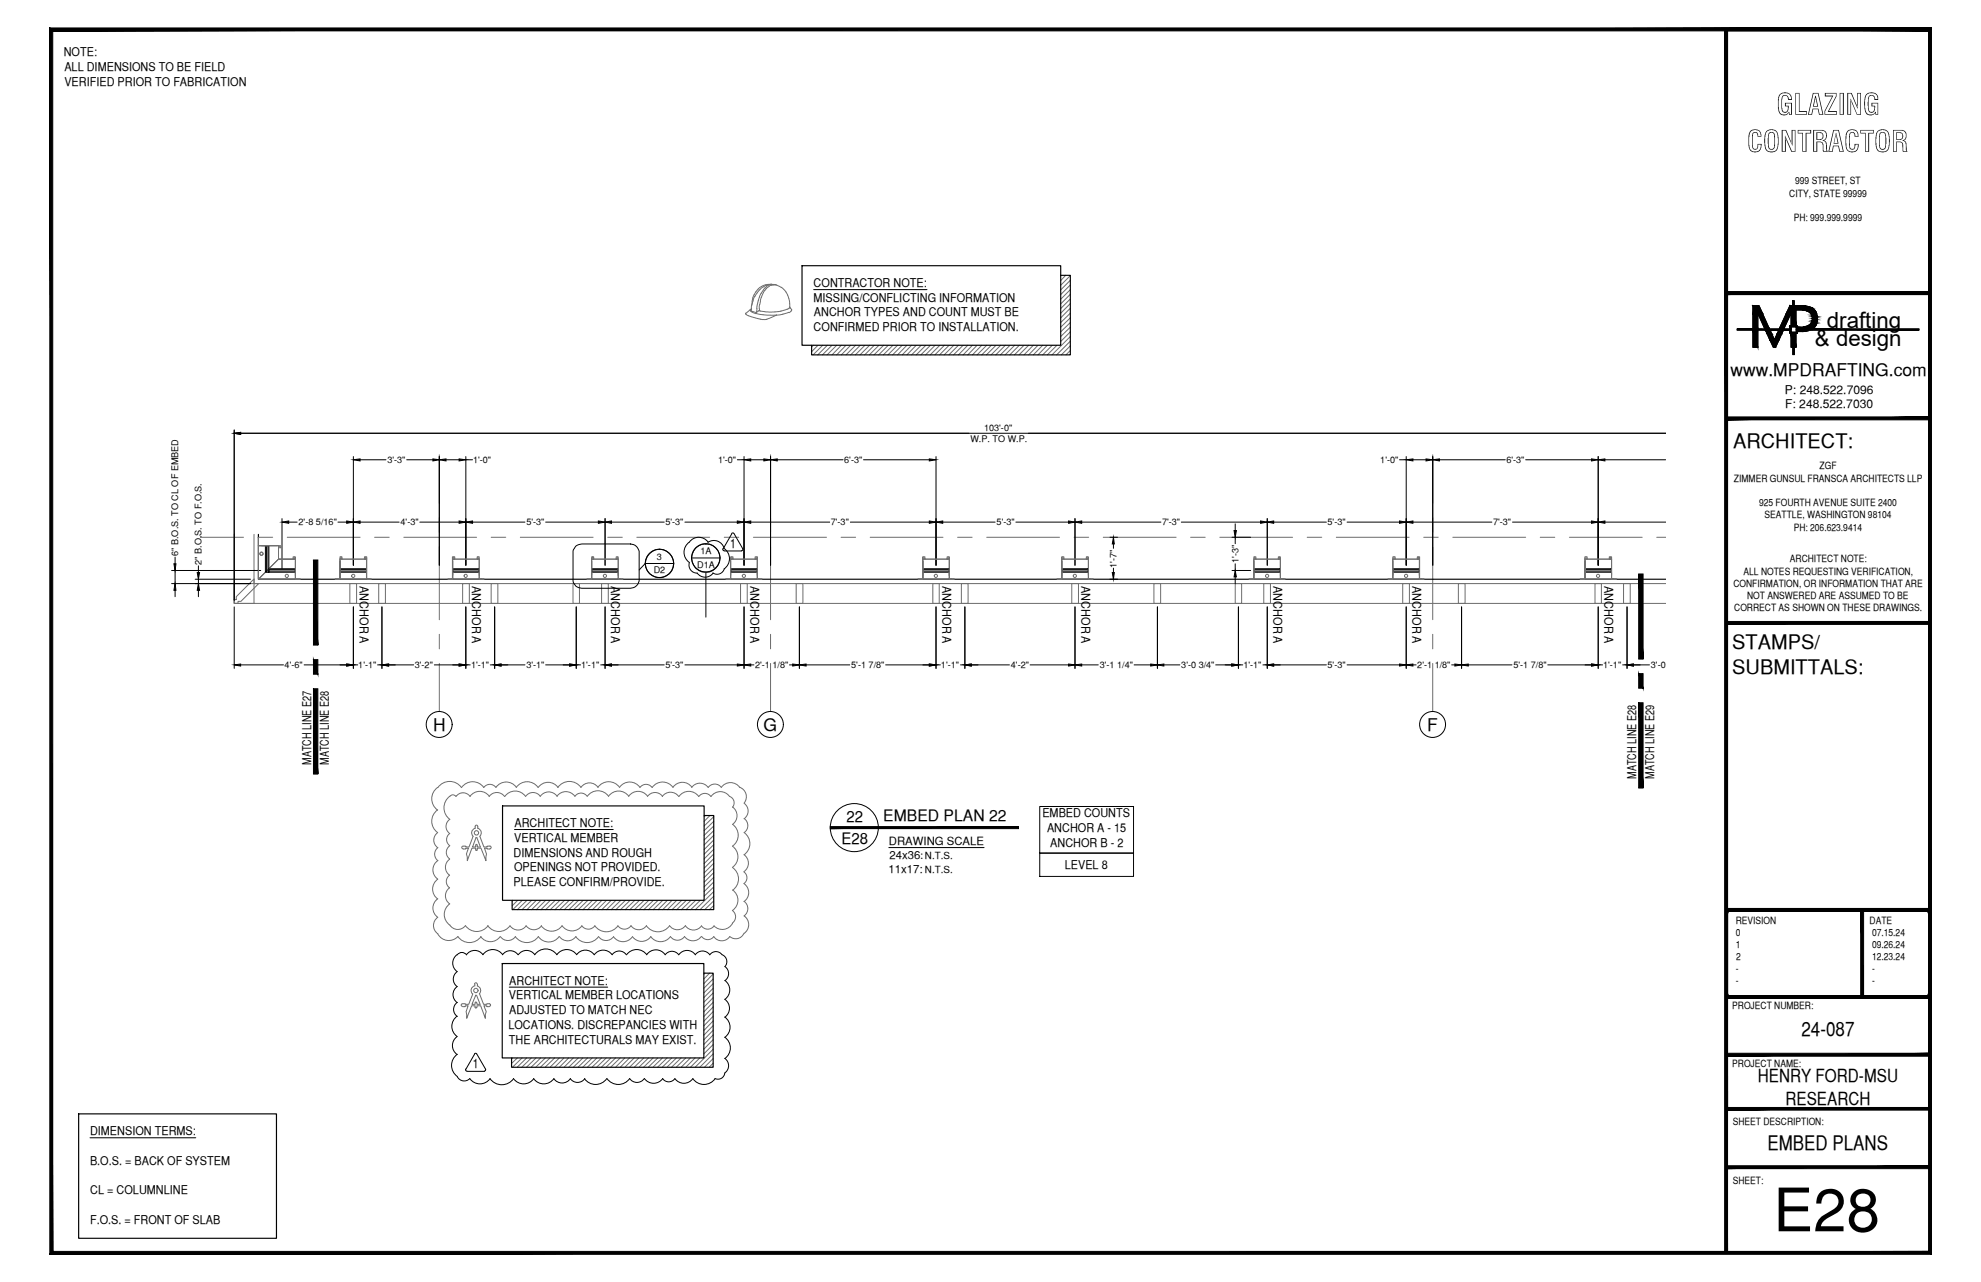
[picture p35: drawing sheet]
<svg xmlns="http://www.w3.org/2000/svg" width="432mm" height="279mm" viewBox="0 0 432 279" stroke-linecap="round" stroke-linejoin="round" font-family="sans-serif">
<defs><g id="words">
<text font-size="13.1" x="386.5" y="268.4">E28</text>
<g font-size="6.3">
<text x="387.2" y="25">GLAZING</text>
<text x="380.8" y="33.1">CONTRACTOR</text>
</g>
<g font-size="4.9">
<text x="398.2" y="71.5">drafting</text>
<text x="395.6" y="75.5">&amp; design</text>
</g>
<g font-size="4.4">
<text x="377.8" y="97.5">ARCHITECT:</text>
<text x="377.6" y="141.5">STAMPS/</text>
<text x="377.6" y="146.9">SUBMITTALS:</text>
<text x="392.7" y="225.8">24-087</text>
<text x="385.3" y="250.7">EMBED PLANS</text>
</g>
<g font-size="3.9">
<text x="383.2" y="235.9">HENRY FORD-MSU</text>
<text x="389.2" y="240.7">RESEARCH</text>
</g>
<g font-size="3.8">
<text x="377.2" y="82">www.MPDRAFTING.com</text>
<text x="94.4" y="159.3">H</text>
<text x="166.4" y="159.3">G</text>
<text x="311.1" y="159.3">F</text>
</g>
<g font-size="3.4">
<text x="184.5" y="179.1">22</text>
<text x="192.5" y="178.9">EMBED PLAN 22</text>
<text x="183.5" y="183.9">E28</text>
</g>
<g font-size="2.8">
<text x="159.1" y="119.4">1</text>
<text x="103.1" y="232.9">1</text>
</g>
<g font-size="2.6">
<text x="13.9" y="12.3">NOTE:</text>
<text x="14" y="15.5">ALL DIMENSIONS TO BE FIELD</text>
<text x="14" y="18.7">VERIFIED PRIOR TO FABRICATION</text>
<text x="177.3" y="65.7">MISSING/CONFLICTING INFORMATION</text>
<text x="177.4" y="62.5">CONTRACTOR NOTE:</text>
<text x="177.4" y="69">ANCHOR TYPES AND COUNT MUST BE</text>
<text x="177.4" y="72.2">CONFIRMED PRIOR TO INSTALLATION.</text>
<text x="389.1" y="85.8">P: 248.522.7096</text>
<text x="389.1" y="89">F: 248.522.7030</text>
<text x="78.4" y="127.8" transform="rotate(90 78.4 127.8)">ANCHOR A</text>
<text x="102.9" y="127.8" transform="rotate(90 102.9 127.8)">ANCHOR A</text>
<text x="133.2" y="127.8" transform="rotate(90 133.2 127.8)">ANCHOR A</text>
<text x="163.6" y="127.8" transform="rotate(90 163.6 127.8)">ANCHOR A</text>
<text x="205.4" y="127.8" transform="rotate(90 205.4 127.8)">ANCHOR A</text>
<text x="235.7" y="127.8" transform="rotate(90 235.7 127.8)">ANCHOR A</text>
<text x="277.6" y="127.8" transform="rotate(90 277.6 127.8)">ANCHOR A</text>
<text x="307.9" y="127.8" transform="rotate(90 307.9 127.8)">ANCHOR A</text>
<text x="349.8" y="127.8" transform="rotate(90 349.8 127.8)">ANCHOR A</text>
<text x="67.8" y="166.7" transform="rotate(-90 67.8 166.7)">MATCH LINE E27</text>
<text x="71.7" y="166.7" transform="rotate(-90 71.7 166.7)">MATCH LINE E28</text>
<text x="356.6" y="169.7" transform="rotate(-90 356.6 169.7)">MATCH LINE E28</text>
<text x="360.6" y="169.7" transform="rotate(-90 360.6 169.7)">MATCH LINE E29</text>
<text x="227.2" y="178.1">EMBED COUNTS</text>
<text x="112.1" y="183.5">VERTICAL MEMBER</text>
<text x="112.1" y="180.2">ARCHITECT NOTE:</text>
<text x="228.2" y="181.4">ANCHOR A - 15</text>
<text x="228.9" y="184.6">ANCHOR B - 2</text>
<text x="112" y="186.7">DIMENSIONS AND ROUGH</text>
<text x="112.1" y="189.9">OPENINGS NOT PROVIDED.</text>
<text x="232.1" y="189.4">LEVEL 8</text>
<text x="112" y="193.2">PLEASE CONFIRM/PROVIDE.</text>
<text x="111" y="214.6">ARCHITECT NOTE:</text>
<text x="110.9" y="217.8">VERTICAL MEMBER LOCATIONS</text>
<text x="111" y="221">ADJUSTED TO MATCH NEC</text>
<text x="110.8" y="224.3">LOCATIONS. DISCREPANCIES WITH</text>
<text x="110.9" y="227.5">THE ARCHITECTURALS MAY EXIST.</text>
<text x="19.6" y="247.3">DIMENSION TERMS:</text>
<text x="19.6" y="253.8">B.O.S. = BACK OF SYSTEM</text>
<text x="19.7" y="260.2">CL = COLUMNLINE</text>
<text x="19.6" y="266.7">F.O.S. = FRONT OF SLAB</text>
</g>
<g font-size="2.5">
<text x="193.7" y="184.1">DRAWING SCALE</text>
<text x="193.7" y="190.2">11x17:</text>
<text x="193.9" y="187.1">24x36:</text>
</g>
<g font-size="2.2">
<text x="391.3" y="40.2">999 STREET, ST</text>
<text x="390" y="42.9">CITY, STATE 99999</text>
<text x="391" y="48.2">PH: 999.999.9999</text>
<text x="378" y="105">ZIMMER GUNSUL FRANSCA ARCHITECTS LLP</text>
<text x="396.6" y="102.3">ZGF</text>
<text x="383.4" y="110.3">925 FOURTH AVENUE SUITE 2400</text>
<text x="384.6" y="113">SEATTLE, WASHINGTON 98104</text>
<text x="391" y="115.6">PH: 206.623.9414</text>
<text x="380" y="125.2">ALL NOTES REQUESTING VERIFICATION,</text>
<text x="390.1" y="122.6">ARCHITECT NOTE:</text>
<text x="377.8" y="127.9">CONFIRMATION, OR INFORMATION THAT ARE</text>
<text x="380.8" y="130.6">NOT ANSWERED ARE ASSUMED TO BE</text>
<text x="378" y="133.2">CORRECT AS SHOWN ON THESE DRAWINGS.</text>
<text x="378.3" y="201.3">REVISION</text>
<text x="378.4" y="204">0</text>
<text x="407.5" y="201.3">DATE</text>
<text x="408" y="204">07.15.24</text>
<text x="378.3" y="206.6">1</text>
<text x="378.5" y="209.2">2</text>
<text x="408" y="206.6">09.26.24</text>
<text x="408" y="209.2">12.23.24</text>
<text x="378.4" y="211.9">-</text>
<text x="378.4" y="214.5">-</text>
<text x="408" y="211.9">-</text>
<text x="408" y="214.5">-</text>
<text x="377.6" y="219.9">PROJECT NUMBER:</text>
<text x="377.6" y="232.5">PROJECT NAME:</text>
<text x="377.7" y="245.2">SHEET DESCRIPTION:</text>
<text x="377.7" y="257.9">SHEET:</text>
</g>
<g font-size="2.1">
<text x="201.6" y="187.3">N.T.S.</text>
<text x="201.6" y="190.2">N.T.S.</text>
</g>
<g font-size="2">
<text x="214.5" y="93.9">103'-0&quot;</text>
<text x="84.5" y="100.9">3'-3&quot;</text>
<text x="103.1" y="100.9">1'-0&quot;</text>
<text x="156.5" y="100.9">1'-0&quot;</text>
<text x="184" y="100.9">6'-3&quot;</text>
<text x="211.5" y="96.3">W.P. TO W.P.</text>
<text x="300.9" y="100.9">1'-0&quot;</text>
<text x="328.4" y="100.9">6'-3&quot;</text>
<text x="65.1" y="114.5">2'-8 5/16&quot;</text>
<text x="87.3" y="114.5">4'-3&quot;</text>
<text x="114.7" y="114.5">5'-3&quot;</text>
<text x="145" y="114.5">5'-3&quot;</text>
<text x="181.1" y="114.5">7'-3&quot;</text>
<text x="217.2" y="114.5">5'-3&quot;</text>
<text x="253.3" y="114.5">7'-3&quot;</text>
<text x="289.4" y="114.5">5'-3&quot;</text>
<text x="325.4" y="114.5">7'-3&quot;</text>
<text x="38.9" y="121.2" transform="rotate(-90 38.9 121.2)">6&quot; B.O.S. TO CL OF EMBED</text>
<text x="43.9" y="123.1" transform="rotate(-90 43.9 123.1)">2&quot; B.O.S. TO F.O.S.</text>
<text x="142.5" y="125">D2</text>
<text x="143.2" y="122">3</text>
<text x="152" y="123.8">D1A</text>
<text x="152.7" y="120.8">1A</text>
<text x="243.4" y="123.7" transform="rotate(-90 243.4 123.7)">1'-7&quot;</text>
<text x="269.9" y="122.7" transform="rotate(-90 269.9 122.7)">1'-3&quot;</text>
<text x="62" y="145.6">4'-6&quot;</text>
<text x="78.1" y="145.7">1'-1&quot;</text>
<text x="90.4" y="145.6">3'-2&quot;</text>
<text x="102.7" y="145.7">1'-1&quot;</text>
<text x="114.7" y="145.6">3'-1&quot;</text>
<text x="126.7" y="145.7">1'-1&quot;</text>
<text x="145" y="145.6">5'-3&quot;</text>
<text x="164.6" y="145.6">2'-1 1/8&quot;</text>
<text x="185.5" y="145.6">5'-1 7/8&quot;</text>
<text x="205.1" y="145.7">1'-1&quot;</text>
<text x="220.3" y="145.7">4'-2&quot;</text>
<text x="239.7" y="145.6">3'-1 1/4&quot;</text>
<text x="257.5" y="145.6">3'-0 3/4&quot;</text>
<text x="271" y="145.7">1'-1&quot;</text>
<text x="289.4" y="145.6">5'-3&quot;</text>
<text x="308.9" y="145.6">2'-1 1/8&quot;</text>
<text x="329.9" y="145.6">5'-1 7/8&quot;</text>
<text x="349.4" y="145.7">1'-1&quot;</text>
<text x="359.9" y="145.6">3'-0 3/4&quot;</text>
</g>
</g></defs>
<!-- layer: GRID LINES -->
<g fill="none" stroke="#6c6c6c" stroke-width=".22">
<path d="M95.8 99.1v10.6M168 99.1v10.6M312.3 99.1v10.6M43.7 117.1h9.4M56.3 117.1h3.1M62.6 117.1h15.9M81.7 117.1h3.1M88 117.1h15.9M95.8 112.8v3.2M95.8 119.2v15.9M107.1 117.1h3.1M113.4 117.1h15.9"/>
<path d="M132.5 117.1h3.1M138.8 117.1h15.9M157.9 117.1h3.1M164.2 117.1h15.9M168 112.8v3.2M168 119.2v15.9M183.3 117.1h3.2M189.7 117.1h15.8M208.7 117.1h3.2M215.1 117.1h15.8M234.1 117.1h3.2M240.5 117.1h15.8"/>
<path d="M259.5 117.1h3.2M265.9 117.1h15.8M284.9 117.1h3.2M291.3 117.1h15.8M310.3 117.1h3.2M312.3 112.8v3.2M312.3 119.2v15.9M316.7 117.1h15.8M335.7 117.1h3.2M342.1 117.1h15.8M361.1 117.1h2M95.8 138.2v3.2"/>
<path d="M168 138.2v3.2M312.3 138.2v3.2M95.8 144.6v10.5M168 144.6v10.5M312.3 144.6v10.5"/>
</g>
<!-- layer: HEAVY_2 -->
<path d="M174.8 57.9h56.4v17.3h-56.4zM231.2 60h2.1v17.3h-56.4v-2.1M56.3 116.5v9.7h306.8M109.5 175.6h44v20.6h-44zM153.5 177.7h2.1v20.5h-44v-2M109.5 210h43.9v20.6h-43.9zM153.4 212.1h2v20.5h-43.9v-2M17.1 242.8h43.2v27.1h-43.2z" fill="none" stroke="#000" stroke-width=".25"/>
<!-- layer: SURROUNDING CONDITIONS -->
<g fill="none" stroke="#6c6c6c" stroke-width=".22">
<path d="M51.1 116.5v15h4.3v-15M56.3 118.9h4.4v3v-3M57.1 118.9h.7M60.3 118.9h-4v7.3h8.1v-4M60.7 119.4h.5v-.5h-4.9v-1.8v9.1M60.8 118.9v.5M61 119.2h.1M51.5 130l3.9-3.8v1h1l-3.9 3.9h-.6v.4h-.8v-.8h.4zM60.7 121.9l-4.4 4.3M63.9 121.9v-.6h.5v4.9h1.1h-9.2M63.9 121.8h.5M64.1 121.6h.1"/>
<path d="M64.4 121.9h-3.7h3.7v4.3M64.4 124.8v.6M74.1 122.2v4h5.8v-4.3h-5.8v4.3M74.1 121.8h.4M74.1 124.8v.6M74.4 121.6h.1M74.5 121.9v-.6h-.4v4.9h-1.1h8h-1.1M76.3 127.2h1.4v4.3h-1.4zM79.4 121.9v-.6h.5v4.9h.5M79.4 121.8l.5 .1h-5.8M79.7 121.6h.1M79.9 124.8v.6"/>
<path d="M82.5 127.2h1.5v4.3h-1.5zM98.6 121.8h.5M98.7 122.2v4h5.8v-4.3h-5.8v4.3M98.7 124.8v.6M98.9 121.6h.1M99.1 121.9v-.6h-.5v4.9h-1h7.9h-1M100.8 127.2h1.5v4.3h-1.5zM104 121.9v-.6h.5v4.9h.4M104 121.8l.5 .1h-5.9M104.2 121.6h.1M104.5 124.8v.6M107.1 127.2h1.4v4.3h-1.4z"/>
<path d="M124.9 127.2h1.4v4.3h-1.4zM129 122.2v4h5.7v-4.3h-5.7v4.3M129 121.8h.4M129 124.8v.6M129.2 121.6h.1M129.4 121.9v-.6h-.4v4.9h-1.1h7.9h-1.1M131.1 127.2h1.5v4.3h-1.5zM134.3 121.9v-.6h.4v4.9h.6M134.3 121.8l.4 .1h-5.7M134.6 121.6h.1M134.7 124.8v.6M159.3 122.2v4h5.7v-4.3h-5.7v4.3"/>
<path d="M159.3 121.8h.5M159.3 124.8v.6M159.5 121.6h.1M159.8 121.9v-.6h-.5v4.9h-1.1h7.9h-1M161.4 127.2h1.5v4.3h-1.5zM164.6 121.9v-.6h.5v4.9h.4M164.6 121.8l.5 .1h-5.8M164.8 121.6h.1M165 124.8v.6M173.5 127.2h1.5v4.3h-1.5zM201.1 121.8h.5M201.2 122.2v4h5.7v-4.3h-5.7v4.3"/>
<path d="M201.2 124.8v.6M201.4 121.6h.1M201.6 121.9v-.6h-.5v4.9h-1h7.9h-1.1M203.3 127.2h1.4v4.3h-1.4zM206.4 121.9v-.6h.5v4.9h.5M206.4 121.8l.5 .1h-5.8M206.7 121.6h.1M206.9 124.8v.6M209.5 127.2h1.5v4.3h-1.5zM231.4 121.8h.5M231.5 122.2v4h5.7v-4.3h-5.7v4.3M231.5 124.8v.6"/>
<path d="M231.6 121.6h.1M231.9 121.9v-.6h-.5v4.9h-1h7.9h-1.1M233.6 127.2h1.5v4.3h-1.5zM236.8 121.9v-.6h.4v4.9h.5M236.8 121.8l.4 .1h-5.8M237 121.6h.1M237.2 124.8v.6M251.5 127.2h1.5v4.3h-1.5zM269.2 127.2h1.4v4.3h-1.4zM273.3 122.2v4h5.8v-4.3h-5.8v4.3M273.3 121.8h.4M273.3 124.8v.6"/>
<path d="M273.5 121.6h.1M273.7 121.9v-.6h-.4v4.9h-1.1h8h-1.1M275.5 127.2h1.4v4.3h-1.4zM278.6 121.9v-.6h.5v4.9h.5M278.6 121.8l.5 .1h-5.8M278.9 121.6h.1M279.1 124.8v.6M303.6 122.2v4h5.8v-4.3h-5.8v4.3M303.6 121.8h.5M303.6 124.8v.6M303.8 121.6h.1M304.1 121.9v-.6h-.5v4.9h-1.1h8h-1.1"/>
<path d="M305.8 127.2h1.4v4.3h-1.4zM308.9 121.9v-.6h.5v4.9h.5M308.9 121.8l.5 .1h-5.8M309.2 121.6h.1M309.4 124.8v.6M317.9 127.2h1.4v4.3h-1.4zM345.4 121.8h.5M345.5 122.2v4h5.8v-4.3h-5.8v4.3M345.5 124.8v.6M345.7 121.6h.1M345.9 121.9v-.6h-.5v4.9h-1h8h-1.1M347.7 127.2h1.4v4.3h-1.4z"/>
<path d="M350.8 121.9v-.6h.5v4.9h.4M350.8 121.8l.5 .1h-5.9M351 121.6h.1M351.3 124.8v.6M353.9 127.2h1.4v4.3h-1.4zM363.1 127.2h-312v4.3h312M95.4 176.5a3 3 0 0 0 0 4.9 2.03 2.03 0 0 0 0 3.3M95.4 171.6a3 3 0 0 0 0 5M98 178.6a1.87 1.87 0 0 0 0 3.1M98.1 173.5a3.1 3.1 0 0 0 0 5.1M98.1 173.6l.6-.4 .7 .4M106.6 173.6a2.06 2.06 0 0 1 3.4 0"/>
<path d="M106.7 173.6a2.57 2.57 0 0 0-4.3 0 1.87 1.87 0 0 0-3 0M108.1 171.6a1.62 1.62 0 0 0-2.7 0 2.95 2.95 0 0 0-4.8 0 3.2 3.2 0 0 0-5.2 0M108.1 171.6a2.68 2.68 0 0 1 4.4 0 2.89 2.89 0 0 1 4.8 0M110 173.6a2.76 2.76 0 0 1 4.6 0M114.6 173.5a1.93 1.93 0 0 1 3.2 .1 2.25 2.25 0 0 1 3.6 0M117.3 171.6a2.64 2.64 0 0 1 4.3 0M121.4 173.5a2.38 2.38 0 0 1 3.9 0M125.3 173.5a1.66 1.66 0 0 1 2.7 0 2.8 2.8 0 0 1 4.6 .1 2.7 2.7 0 0 1 4.4-.1 2.47 2.47 0 0 1 4.1 .1 2 2 0 0 1 3.3 0M130.3 171.6a2.25 2.25 0 0 0-3.7 0 3.1 3.1 0 0 0-5 0M139.5 171.6a2.7 2.7 0 0 0-4.5 0 2.9 2.9 0 0 0-4.7 0M139.5 171.6a1.62 1.62 0 0 1 2.6 0M142.2 171.6a2.76 2.76 0 0 1 4.5 0"/>
<path d="M144.4 173.6a2.19 2.19 0 0 1 3.5 0M146.7 171.6a2.51 2.51 0 0 1 4.1 0M148 173.6a2.63 2.63 0 0 1 4.3 0 1.62 1.62 0 0 1 2.7 0M155 173.6a2.46 2.46 0 0 1 4 0 1.49 1.49 0 0 1 .7 2.3M159.7 175.9a2.31 2.31 0 0 1 0 3.8 2.88 2.88 0 0 1-.1 4.7 2.83 2.83 0 0 1 0 4.6M161.2 171.6a2.19 2.19 0 0 1 1 3.4M161.2 171.6a2.44 2.44 0 0 0-4 0 1.76 1.76 0 0 0-2.8 0 2.2 2.2 0 0 0-3.6 0M162.2 175.1a2.06 2.06 0 0 1 0 3.3M162.2 178.4a1.87 1.87 0 0 1 0 3.1M95.4 187.6a2.44 2.44 0 0 0 0 4 2.68 2.68 0 0 0 0 4.3M95.4 195.9a2.44 2.44 0 0 0 0 4M95.4 199.9a2.19 2.19 0 0 0 0 3.6"/>
<path d="M95.5 184.7a1.78 1.78 0 0 0 0 2.9M98 187.3a2.13 2.13 0 0 0 0 3.5 1.67 1.67 0 0 0 0 2.7 2.12 2.12 0 0 0 0 3.5M98 184.3a1.75 1.75 0 0 0 0 2.9M98 181.6a1.62 1.62 0 0 0 0 2.7M98 197a2.83 2.83 0 0 0 0 4.6 2.07 2.07 0 0 0 3.4 .2M159.6 198.4a1.68 1.68 0 0 1 0 2.8M159.7 189.1a3 3 0 0 1 0 4.9M159.7 194a2.7 2.7 0 0 1 0 4.4M162.2 190a1.59 1.59 0 0 1 0 2.6 2.38 2.38 0 0 1 0 3.9M162.2 196.4a1.94 1.94 0 0 1 0 3.2M162.2 181.4a2.93 2.93 0 0 1 0 4.9 2.25 2.25 0 0 1 0 3.7M162.2 199.6a2.32 2.32 0 0 1 0 3.8"/>
<path d="M95.4 203.5a2.7 2.7 0 0 0 4.4 .6 3.1 3.1 0 0 0 5.1 0M101.4 201.7a3 3 0 0 0 5 0M104.8 204.1a2.57 2.57 0 0 0 4.2 0M106.3 201.8a2.95 2.95 0 0 0 4.9 0M109.1 204.1a2 2 0 0 0 3.3 0M111.2 201.8a2.13 2.13 0 0 0 3.5 0M112.3 204.1a3.1 3.1 0 0 0 5.1 0M114.7 201.7a2.06 2.06 0 0 0 3.4 0M117.3 204.1a2.76 2.76 0 0 0 4.6 0M118 201.8a2.76 2.76 0 0 0 4.5 0M121.9 204.1a2.19 2.19 0 0 0 3.6 0M122.5 201.8a2.64 2.64 0 0 0 4.3 0"/>
<path d="M126.8 201.8a1.75 1.75 0 0 0 2.9 0M129.7 201.8a3.1 3.1 0 0 0 5 0M133.7 204.2a2.51 2.51 0 0 0 4.1 0M133.8 204.1a2.03 2.03 0 0 1-3.3 0 3 3 0 0 1-5 0M140.9 201.8a3.1 3.1 0 0 0 5 0M140.9 201.7a2.06 2.06 0 0 1-3.4 .1 1.75 1.75 0 0 1-2.8 0M145.9 201.7a2.13 2.13 0 0 0 3.5 0M149.2 204.1a2.25 2.25 0 0 0 3.7 0M149.2 204.1a1.86 1.86 0 0 1-3.1 0 2.61 2.61 0 0 1-4.2 0 2.44 2.44 0 0 1-4 0M152.9 204.1a1.62 1.62 0 0 0 2.7 0M155.6 204.1a2.13 2.13 0 0 0 3.5 0M159.7 201.2a2.49 2.49 0 0 1-4 .6 1.67 1.67 0 0 1-2.8 0 2.13 2.13 0 0 1-3.5 0"/>
<path d="M162.2 203.4a1.94 1.94 0 0 1-3.1 .7"/>
<circle cx="57" cy="120.7" r=".35"/>
<circle cx="62.5" cy="125.5" r=".35"/>
<circle cx="77" cy="125.5" r=".35"/>
<circle cx="101.5" cy="125.5" r=".35"/>
<circle cx="131.9" cy="125.5" r=".35"/>
<circle cx="162.1" cy="125.5" r=".35"/>
<circle cx="204" cy="125.5" r=".35"/>
<circle cx="234.3" cy="125.5" r=".35"/>
<circle cx="276.2" cy="125.5" r=".35"/>
<circle cx="306.5" cy="125.5" r=".35"/>
<circle cx="348.3" cy="125.5" r=".35"/>
</g>
<!-- layer: DIM -->
<g fill="none" stroke="#000" stroke-width=".22">
<path d="M51.1 93.7v37.1M52.5 94.4h310.6M77 99.5v23.7M95.8 99.5v23.7M101.5 99.5v23.7M162.2 99.5v23.7M168 99.5v23.7M204 99.5v23.7M306.5 99.5v23.7M312.3 99.5v23.7M348.4 99.5v23.7M61.5 113v11"/>
<path d="M62.9 113.8h1.9M73.7 113.8h1.9M78.5 100.2h5.6M78.5 113.8h8.5M88.6 100.2h5.8M91.5 113.8h8.6M97.2 100.2h2.9M101.5 100.2h1.5M103 113.8h11.4M118.9 113.8h11.5M131.9 113v10.2M133.3 113.8h11.5"/>
<path d="M149.3 113.8h11.4M160.7 100.2h1.5M163.6 100.2h2.9M163.6 113.8h17.2M169.4 100.2h14.4M185.4 113.8h17.2M188.2 100.2h14.4M205.5 113.8h11.4M221.4 113.8h11.5M234.3 113v10.2M235.8 113.8h17.2M241.9 117.1h1.7"/>
<path d="M242.7 118.6v.9M257.5 113.8h17.3M268.5 117.1h4.1M269.2 114.2v1.4M269.2 117.1v1.4M276.2 113v10.2M277.6 113.8h11.5M293.6 113.8h11.5M305.1 100.2h1.4M308 100.2h2.8M308 113.8h17.2M313.8 100.2h14.3"/>
<path d="M329.7 113.8h17.2M332.5 100.2h14.4M349.8 100.2h13.3M349.8 113.8h13.3M37.4 127.2h17.2M37.4 124.3h19.4M38.2 121.4v1.5M38.2 124.3v2.9M38.2 128.7v1.3M42.5 126.2h12.1M43.2 123.3v1.5M43.2 126.2v1"/>
<path d="M43.2 128.7v1.3M51.1 132.3v13.4M77 132.3v13.4M83.2 132.3v13.4M101.5 132.3v13.4M107.8 132.3v13.4M125.6 132.3v13.4M131.9 132.3v13.4M162.2 132.3v13.4M174.2 132.3v13.4M204 132.3v13.4M210.3 132.3v13.4"/>
<path d="M234.3 132.3v13.4M241.9 126.2h1.7M242.7 123.8v1M252.3 132.3v13.4M268.5 124.3h4.1M269.2 122.9v1.4M269.2 125.7v1.5M269.9 132.3v13.4M276.2 132.3v13.4M306.5 132.3v13.4M318.6 132.3v13.4M348.4 132.3v13.4"/>
<path d="M354.6 132.3v13.4M52.5 144.9h9.3M66.3 144.9h9.3M77 144.9h1M82.3 144.9h.9M84.7 144.9h5.5M94.7 144.9h5.4M101.5 144.9h1M106.9 144.9h.9M109.2 144.9h5.2M118.9 144.9h5.2M125.6 144.9h1"/>
<path d="M130.9 144.9h1M133.3 144.9h11.5M149.3 144.9h11.4M163.6 144.9h.7M172.1 144.9h.7M175.7 144.9h9.5M193 144.9h9.6M204 144.9h1M209.4 144.9h.9M211.7 144.9h8.3M224.5 144.9h8.4M235.8 144.9h3.6"/>
<path d="M247.2 144.9h3.6M253.7 144.9h3.5M265 144.9h3.5M269.9 144.9h1M275.3 144.9h.9M277.6 144.9h11.5M293.6 144.9h11.5M308 144.9h.7M316.4 144.9h.7M320 144.9h9.6M337.4 144.9h9.5M348.4 144.9h.9"/>
<path d="M353.7 144.9h.9M356 144.9h3.5"/>
</g>
<g fill="#000" stroke="#000" stroke-width=".22">
<path d="M51.1 94.4l1.4-.2v.5zM61.5 113.8l1.4-.3v.5zM75.6 113.5l1.4 .3-1.4 .2zM77 100.2l1.5-.2v.5zM77 113.8l1.5-.3v.5zM94.4 100l1.4 .2-1.4 .3zM95.8 100.2l1.4-.2v.5zM100.1 100l1.4 .2-1.4 .3zM100.1 113.5l1.4 .3-1.4 .2zM101.5 113.8l1.5-.3v.5zM130.4 113.5l1.5 .3-1.5 .2zM131.9 113.8l1.4-.3v.5z"/>
<path d="M160.7 113.5l1.5 .3-1.5 .2zM162.2 100.2l1.4-.2v.5zM162.2 113.8l1.4-.3v.5zM166.5 100l1.5 .2-1.5 .3zM168 100.2l1.4-.2v.5zM202.6 100l1.4 .2-1.4 .3zM202.6 113.5l1.4 .3-1.4 .2zM204 113.8l1.5-.3v.5zM232.9 113.5l1.4 .3-1.4 .2zM234.3 113.8l1.5-.3v.5zM242.7 117.1l.2 1.5h-.5zM269 115.6h.5l-.3 1.5z"/>
<path d="M274.8 113.5l1.4 .3-1.4 .2zM276.2 113.8l1.4-.3v.5zM305.1 113.5l1.4 .3-1.4 .2zM306.5 100.2l1.5-.2v.5zM306.5 113.8l1.5-.3v.5zM310.8 100l1.5 .2-1.5 .3zM312.3 100.2l1.5-.2v.5zM346.9 100l1.5 .2-1.5 .3zM346.9 113.5l1.5 .3-1.5 .2zM348.4 100.2l1.4-.2v.5zM348.4 113.8l1.4-.3v.5zM38.2 127.2l.2 1.5h-.5z"/>
<path d="M37.9 122.9h.5l-.2 1.4zM43.2 127.2l.3 1.5h-.5zM43 124.8h.5l-.3 1.4zM242.4 124.8h.5l-.2 1.4zM269.2 124.3l.3 1.4h-.5zM51.1 144.9l1.4-.2v.5zM75.6 144.7l1.4 .2-1.4 .3zM83.2 144.9l1.5-.2v.5zM100.1 144.7l1.4 .2-1.4 .3zM107.8 144.9l1.4-.2v.5zM124.1 144.7l1.5 .2-1.5 .3zM131.9 144.9l1.4-.2v.5z"/>
<path d="M160.7 144.7l1.5 .2-1.5 .3zM162.2 144.9l1.4-.2v.5zM172.8 144.7l1.4 .2-1.4 .3zM174.2 144.9l1.5-.2v.5zM202.6 144.7l1.4 .2-1.4 .3zM210.3 144.9l1.4-.2v.5zM232.9 144.7l1.4 .2-1.4 .3zM234.3 144.9l1.5-.2v.5zM250.8 144.7l1.5 .2-1.5 .3zM252.3 144.9l1.4-.2v.5zM268.5 144.7l1.4 .2-1.4 .3zM276.2 144.9l1.4-.2v.5z"/>
<path d="M305.1 144.7l1.4 .2-1.4 .3zM306.5 144.9l1.5-.2v.5zM317.1 144.7l1.5 .2-1.5 .3zM318.6 144.9l1.4-.2v.5zM346.9 144.7l1.5 .2-1.5 .3zM354.6 144.9l1.4-.2v.5z"/>
</g>
<!-- layer: GRID LINES -->
<g fill="none" stroke="#000" stroke-width=".22">
<circle cx="95.7" cy="157.9" r="2.83"/>
<circle cx="167.9" cy="157.9" r="2.83"/>
<circle cx="312.3" cy="157.9" r="2.83"/>
</g>
<!-- layer: SYMBOLS -->
<path d="M181 180.1v.5l41-.5zM181 180.6l41-.5v.5z" fill="#000" stroke="#000" stroke-width=".22"/>
<g fill="none" stroke="#000" stroke-width=".22">
<path d="M125.5 119l1.3-.4h10.6a1.93 1.93 0 0 1 1.9 1.9v5.8a1.93 1.93 0 0 1-1.9 1.9h-10.6a1.84 1.84 0 0 1-1.9-1.9v-5.8a1.68 1.68 0 0 1 .6-1.5zM146.9 122.8h-6.2l-1.4 1.4M150.7 121.6h6.3M153.9 124.7v9.8"/>
<circle cx="143.7" cy="122.8" r="3.1"/>
<circle cx="143.8" cy="122.8" r="3.1"/>
<circle cx="153.8" cy="121.6" r="3.1"/>
<circle cx="153.9" cy="121.6" r="3.1"/>
<circle cx="186.2" cy="180.4" r="5.2"/>
</g>
<!-- layer: MEDIUM_2 -->
<path d="M68.3 168.7h1M357.2 171.7h.9M193.7 184.7h20.8" fill="none" stroke="#000" stroke-width=".22"/>
<!-- layer: NOTES -->
<path d="M177.4 63.1h24.7M226.6 175.8h20.5v10.1h-20.5zM112.1 180.8h21.6M226.6 185.9h20.5v5.1h-20.5zM111 215.1h21.5M19.6 248h23.1" fill="none" stroke="#000" stroke-width=".22"/>
<!-- layer: LIGHT_1 -->
<g fill="none" stroke="#6c6c6c" stroke-width=".22">
<path d="M162.6 68.2v.3M162.6 68.5l1.4 .6a6.7 6.7 0 0 0 3.2 .5M163.5 67.7l.3 .2M163.5 67.5l.1 .2M163.8 66.5v.8M163.8 68l1 .4M163.8 67.2l-1.2 1.1M164 65.8l-.1 .7M164.1 64.9l-.2 .9M164.2 65.4l-.4 1.1M164.4 64.2l-.3 .7M164.5 64.6l-.3 .7"/>
<path d="M164.8 68.3l1.5 .3M165 67.8l-.2 .3M165 67.2v.5M165 63.8l-.5 .8M165.1 66.3l-.1 .9M165.4 67.7l1.3 .2M165.5 67.3v.3l-.7 .5-1.2-.3 .2-.4M165.6 66.4l-.1 .9M165.7 63.1l-.7 .7M165.8 65.6l-.2 .7M165.9 63.9l-.8 2.4M166.4 68.6l2.9 .1"/>
<path d="M166.4 62.5l-.8 .6M166.4 63.2l-.4 .7M166.7 63.2l-1 2.4M166.7 68h2.2M166.8 62.7l-.4 .5M167.1 62.9l-.3 .4M167.1 62.5l-.3 .3M167.6 62l-1.2 .5M167.6 62h1.1l.8 .2M167.6 62a3.6 3.6 0 0 0-3.2 2.3M167.7 62.4l-.7 .5M167.8 62l-.7 .4"/>
<path d="M168.1 62.1l-.4 .2M168.2 61.9l-.4 .1M169 62.1l-.9 .1M169 62.1h.3M169.3 68.6l-2.2 1M169.5 62.2l.8 .4M170.2 67.8l-1.3 .2M170.3 62.6l.8 .7 .6 1M170.7 68.5l-1.4 .2M171.6 67.3l-1.4 .5M171.7 64.3l.2 .8M171.9 68.1l-1.3 .3"/>
<path d="M172 65.1l.2 1.9M172 67.2l-.3 .2M172 67.2l.2-.2 .4 .5M172.4 67.9l-.4 .2M172.5 67.5v.1M172.5 67.7l-.1 .1M172.6 67.6h.1M177.3 75.2l-.4 .4M178.3 75.2l-1.4 1.4M179.3 75.2l-2.1 2.1M180.3 75.2l-2.1 2.1M181.4 75.2l-2.1 2.1"/>
<path d="M182.4 75.2l-2.1 2.1M183.4 75.2l-2 2.1M184.4 75.2l-2 2.1M185.4 75.2l-2 2.1M186.5 75.2l-2.1 2.1M187.5 75.2l-2.1 2.1M188.5 75.2l-2.1 2.1M189.5 75.2l-2 2.1M190.6 75.2l-2.1 2.1M191.6 75.2l-2.1 2.1M192.6 75.2l-2.1 2.1M193.6 75.2l-2.1 2.1"/>
<path d="M194.6 75.2l-2.1 2.1M195.6 75.2l-2.1 2.1M196.7 75.2l-2.1 2.1M197.7 75.2l-2.1 2.1M198.7 75.2l-2 2.1M199.7 75.2l-2 2.1M200.8 75.2l-2.1 2.1M201.8 75.2l-2.1 2.1M202.8 75.2l-2.1 2.1M203.8 75.2l-2.1 2.1M204.9 75.2l-2.1 2.1M205.9 75.2l-2.1 2.1"/>
<path d="M206.9 75.2l-2.1 2.1M207.9 75.2l-2.1 2.1M208.9 75.2l-2.1 2.1M209.9 75.2l-2.1 2.1M210.9 75.2l-2 2.1M212 75.2l-2.1 2.1M213 75.2l-2.1 2.1M214 75.2l-2 2.1M215.1 75.2l-2.1 2.1M216.1 75.2l-2.1 2.1M217.1 75.2l-2.1 2.1M218.1 75.2l-2.1 2.1"/>
<path d="M219.1 75.2l-2.1 2.1M220.2 75.2l-2.1 2.1M221.2 75.2l-2.1 2.1M222.2 75.2l-2.1 2.1M223.2 75.2l-2.1 2.1M224.2 75.2l-2.1 2.1M225.2 75.2l-2 2.1M226.3 75.2l-2.1 2.1M227.3 75.2l-2.1 2.1M228.3 75.2l-2 2.1M229.4 75.2l-2.1 2.1M230.4 75.2l-2.1 2.1"/>
<path d="M231.3 60l-.1 .1M232.3 60l-1.1 1.2M233.3 60.1l-2.1 2.1M233.3 61.1l-2.1 2.1M233.3 62.1l-2.1 2.1M233.3 63.1l-2.1 2.1M233.3 64.1l-2.1 2.1M233.3 65.2l-2.1 2M233.3 66.2l-2.1 2.1M233.3 67.2l-2.1 2.1M233.3 68.3l-2.1 2M233.3 69.3l-2.1 2"/>
<path d="M233.3 70.3l-2.1 2M233.3 71.3l-2.1 2M233.3 72.3l-2.1 2.1M233.3 73.3l-4 4M233.3 74.4l-3 2.9M233.3 75.4l-2 1.9M233.3 76.4l-1 .9M153.7 177.7l-.2 .3M154.7 177.7l-1.2 1.3M155.6 178l-2.1 2M155.6 179l-2.1 2M100.9 184.4l-.3 .3 .3 .3"/>
<path d="M101 185l1.1-.2-.4 1.3 .2 1.5 1-2.8h.8v.4l.2 .2 .1-.6h.8l1.1 2.8 .1-1.5-.4-1.3 1.2 .2M103.1 182.2l-.9 2.4-1.2-.2M103.6 180.1l.3-.3 .2 .3M103.6 180.1v.4a1.05 1.05 0 0 0-.5 1.8M103.7 184.2l.2-.2 .1 .2M103.7 184.2v.4h-.7l.8-2h.1l.8 2h-.7v-.4M104.1 180.1v.4a1.05 1.05 0 0 1 .5 1.8M104.6 182.2l.9 2.4 1.3-.2M106.8 184.4l.3 .3-.3 .3M111.8 196.2l-.2 .2M112.8 196.2l-1.2 1.2M113.9 196.2l-2.1 2"/>
<path d="M114.9 196.2l-2.1 2M115.9 196.2l-2.1 2M116.9 196.2l-2 2M117.9 196.2l-2 2M118.9 196.2l-2 2M120 196.2l-2.1 2M121 196.2l-2.1 2M122 196.2l-2 2M123.1 196.2l-2.1 2M124.1 196.2l-2.1 2M125.1 196.2l-2.1 2M126.1 196.2l-2.1 2"/>
<path d="M127.1 196.2l-2.1 2M128.1 196.2l-2.1 2M129.2 196.2l-2.1 2M130.2 196.2l-2.1 2M131.2 196.2l-2 2M132.2 196.2l-2 2M133.2 196.2l-2 2M134.2 196.2l-2 2M135.3 196.2l-2.1 2M136.3 196.2l-2.1 2M137.4 196.2l-2.1 2M138.4 196.2l-2.1 2"/>
<path d="M139.4 196.2l-2.1 2M140.4 196.2l-2.1 2M141.4 196.2l-2.1 2M142.4 196.2l-2.1 2M143.4 196.2l-2 2M144.5 196.2l-2.1 2M145.5 196.2l-2.1 2M146.5 196.2l-2 2M147.5 196.2l-2 2M148.6 196.2l-2.1 2M149.6 196.2l-2.1 2M150.6 196.2l-2.1 2"/>
<path d="M151.6 196.2l-2.1 2M152.7 196.2l-2.1 2M155.6 180l-2.1 2.1M155.6 181l-2.1 2.1M155.6 182.1l-2.1 2M155.6 183.1l-2.1 2.1M155.6 184.1l-2.1 2.1M155.6 185.1l-2.1 2.1M155.6 186.1l-2.1 2.1M155.6 187.1l-2.1 2.1M155.6 188.2l-2.1 2M155.6 189.2l-2.1 2.1"/>
<path d="M155.6 190.2l-2.1 2.1M155.6 191.2l-2.1 2.1M155.6 192.2l-2.1 2.1M155.6 193.3l-2.1 2M155.6 194.3l-4 3.9M155.6 195.3l-3 2.9M155.6 196.3l-2 1.9M155.6 197.4l-1 .8M100.8 219.4l1.2-.2-.4 1.3 .1 1.4 1.1-2.7h.8v.4M103.1 216.6l-.9 2.3-1.5-.1-.1 .4 .2 .1M103.4 214.9a1.05 1.05 0 0 0-.4 1.7M103.4 214.5l.3-.3 .3 .3"/>
<path d="M103.5 214.5v.4M103.6 218.5l.1-.1 .2 .1M103.6 219.6l.1 .1 .2-.1M103.6 216.9h.2M103.7 216.9l-.8 2h.7v-.3M103.9 216.9l.7 2h-.7v-.3M104 214.9a1.05 1.05 0 0 1 .5 1.7M104.1 214.5v.4M104.5 216.6l.9 2.3 1.3-.1M106.6 218.8l.3 .2-.3 .3M106.7 219.4l-1.2-.2 .5 1.3-.2 1.4-1-2.7h-.9v.4M153.7 212.1l-.3 .2"/>
<path d="M154.7 212.1l-1.3 1.3M155.4 212.3l-2 2.1M155.4 213.4l-2 2M155.4 214.4l-2 2M155.4 215.4l-2 2M155.4 216.4l-2 2M155.4 217.4l-2 2.1M155.4 218.4l-2 2.1M155.4 219.5l-2 2.1M111.8 230.6l-.3 .2M112.8 230.6l-1.3 1.2M113.8 230.6l-2.1 2"/>
<path d="M114.8 230.6l-2.1 2M115.8 230.6l-2.1 2M116.8 230.6l-2.1 2M117.9 230.6l-2.1 2M118.9 230.6l-2.1 2M119.9 230.6l-2.1 2M120.9 230.6l-2.1 2M121.9 230.6l-2 2M122.9 230.6l-2 2M124 230.6l-2.1 2M125 230.6l-2.1 2M126 230.6l-2 2"/>
<path d="M127.1 230.6l-2.1 2M128.1 230.6l-2.1 2M129.1 230.6l-2.1 2M130.1 230.6l-2.1 2M131.1 230.6l-2.1 2M132.1 230.6l-2.1 2M133.2 230.6l-2.1 2M134.2 230.6l-2.1 2M135.2 230.6l-2.1 2M136.2 230.6l-2 2M137.2 230.6l-2 2M138.2 230.6l-2 2"/>
<path d="M139.3 230.6l-2.1 2M140.3 230.6l-2.1 2M141.4 230.6l-2.1 2M142.4 230.6l-2.1 2M143.4 230.6l-2.1 2M144.4 230.6l-2.1 2M145.4 230.6l-2.1 2M146.4 230.6l-2.1 2M147.4 230.6l-2 2M148.5 230.6l-2.1 2M149.5 230.6l-2.1 2M150.5 230.6l-2 2"/>
<path d="M151.5 230.6l-2 2M152.5 230.6l-2 2M155.4 220.5l-2 2.1M155.4 221.5l-2 2.1M155.4 222.5l-2 2.1M155.4 223.5l-2 2.1M155.4 224.5l-2 2.1M155.4 225.6l-2 2M155.4 226.6l-2 2.1M155.4 227.6l-2 2.1M155.4 228.7l-3.9 3.9M155.4 229.7l-2.9 2.9"/>
<path d="M155.4 230.7l-1.9 1.9M155.4 231.7l-.8 .9"/>
<circle cx="103.9" cy="181.5" r=".48"/>
<circle cx="103.7" cy="215.9" r=".48"/>
</g>
<!-- layer: MEDIUM_2 -->
<g fill="#000" stroke="#000" stroke-width=".22">
<path d="M68.3 122l1 18.6v-18.6zM68.3 122l1 18.6h-1z"/>
<path d="M357.2 125.1l.9 18.5v-18.5zM357.2 125.1l.9 18.5h-.9z"/>
<path d="M68.3 143.8l1 3.1v-3.1zM68.3 143.8l1 3.1h-1z"/>
<path d="M68.3 150.1l1 18.6v-18.6zM68.3 150.1l1 18.6h-1z"/>
<path d="M357.2 146.8l.9 3.2v-3.2zM357.2 146.8l.9 3.2h-.9z"/>
<path d="M357.2 153.2l.9 18.5v-18.5zM357.2 153.2l.9 18.5h-.9z"/>
</g>
<!-- layer: Schiene -->
<g fill="none" stroke="#000" stroke-width=".22">
<path d="M57.8 119h.8v5.7h-.8zM58.1 119v5.7M58.4 119v5.7M58.6 124h5.7v.7h-5.7zM58.6 124.5h5.7M58.6 124.1h5.7M74.2 124h5.7v.7h-5.7zM74.2 124.5h5.7M74.2 124.1h5.7M98.7 124h5.7v.7h-5.7zM98.7 124.5h5.7M98.7 124.1h5.7"/>
<path d="M129 124h5.7v.7h-5.7zM129 124.5h5.7M129 124.1h5.7M159.3 124h5.7v.7h-5.7zM159.3 124.5h5.7M159.3 124.1h5.7M201.2 124h5.7v.7h-5.7zM201.2 124.5h5.7M201.2 124.1h5.7M231.5 124h5.7v.7h-5.7zM231.5 124.5h5.7M231.5 124.1h5.7"/>
<path d="M273.4 124h5.6v.7h-5.6zM273.4 124.5h5.6M273.4 124.1h5.6M303.7 124h5.7v.7h-5.7zM303.7 124.5h5.7M303.7 124.1h5.7M345.5 124h5.7v.7h-5.7zM345.5 124.5h5.7M345.5 124.1h5.7"/>
</g>
<!-- layer: SYMBOLS -->
<path d="M143.8 119.7l.8 .1M153.9 118.6h.8" fill="none" stroke="#fff" stroke-width=".22"/>
<g fill="#fff" stroke="#fff" stroke-width=".22">
<path d="M152.3 124.3l.7 .4h.9zM152.3 124.3l2.4 .4h-.8zM151.6 123.8l.7 .5 2.4 .4zM151.6 123.8l3.8 .5-.7 .4zM151.2 123.2l.4 .6 3.8 .5zM151.2 123.2l4.8 .6-.6 .5zM150.9 122.4l.3 .8 4.8 .6zM150.9 122.4l5.6 .8-.5 .6zM150.7 121.6l.2 .8 5.6 .8zM150.7 121.6l6.1 .8-.3 .8zM150.9 120.8l-.2 .8 6.1 .8zM150.9 120.8l6.1 .8-.2 .8zM151.2 120.1l-.3 .7 6.1 .8zM151.2 120.1l5.6 .7 .2 .8zM151.6 119.4l-.4 .7 5.6 .7zM151.6 119.4l4.9 .7 .3 .7zM151.6 119.4l4.9 .7-4.2-1.2zM152.3 118.9l3.7 .5 .5 .7zM152.3 118.9l3.7 .5-3-.8zM153 118.6l2.4 .3 .6 .5zM153 118.6l2.4 .3-1.5-.3zM153.9 118.6h.8l.7 .3z"/>
<path d="M142.2 125.5l.7 .3 .9 .1zM142.2 125.5l2.4 .3-.8 .1zM141.6 125l.6 .5 2.4 .3zM141.6 125l3.7 .5-.7 .3zM141.1 124.4l.5 .6 3.7 .5zM141.1 124.4l4.8 .6-.6 .5zM140.8 123.6l.3 .8 4.8 .6zM140.8 123.6l5.6 .8-.5 .6zM140.7 122.8l.1 .8 5.6 .8zM140.7 122.8l6 .8-.3 .8zM140.8 122l-.1 .8 6 .8zM140.8 122l6.1 .8-.2 .8zM141.1 121.3l-.3 .7 6.1 .8zM141.1 121.3l5.6 .7 .2 .8zM141.6 120.6l-.5 .7 5.6 .7zM141.6 120.6l4.8 .7 .3 .7zM141.6 120.6l4.8 .7-4.2-1.2zM142.2 120.1l3.7 .5 .5 .7zM142.2 120.1l3.7 .5-3-.8zM142.9 119.8l2.4 .3 .6 .5zM142.9 119.8l2.4 .3-1.5-.4zM143.8 119.7l.8 .1 .7 .3z"/>
</g>
<!-- layer: 1ST REVISIONS -->
<g fill="none" stroke="#000" stroke-width=".22">
<path d="M154.3 118.2a2.32 2.32 0 0 1 3.6 1.3M154.4 118.2a2.51 2.51 0 0 0-4.1 0 2.69 2.69 0 0 0-.1 4.4M157.9 119.6a2.69 2.69 0 0 1 0 4.4 1.62 1.62 0 0 1-2.5 .9M159.5 116.3l.2-.2 .3 .2M159.5 116.3l-1.9 3.3v.3l.2 .1M160 116.3l1.9 3.3v.3l-.3 .1M150.3 122.6a1.75 1.75 0 0 0 1.7 2.3 2.14 2.14 0 0 0 3.4 0M157.9 120.1h3.8M99.6 208.1a2.25 2.25 0 0 0 .1 3.7 2 2 0 0 0 0 3.2 2.11 2.11 0 0 0-.1 3.5M99.7 208.1a1.24 1.24 0 0 1 2 0M99.7 218.5a1.87 1.87 0 0 0 0 3M101.7 208.1a2.19 2.19 0 0 1 3.6 0"/>
<path d="M105.3 208.1a2.64 2.64 0 0 1 4.3 0M109.5 208.1a2.06 2.06 0 0 1 3.4 0M113 208.1a2.16 2.16 0 0 1 3.5 0 2.95 2.95 0 0 1 4.9 0M129.5 208.1a2.32 2.32 0 0 0-3.8 0 2.65 2.65 0 0 0-4.3 0M129.5 208.1a2.38 2.38 0 0 1 3.9 0M133.4 208.1a1.87 1.87 0 0 1 3.1 0M136.6 208.1a2.7 2.7 0 0 1 4.4 0M141 208.1a2.44 2.44 0 0 1 4 0M145 208.1a1.81 1.81 0 0 1 2.9 0M148 208.1a2.19 2.19 0 0 1 3.6 0M157.4 208.1a1.62 1.62 0 0 0-2.7 0 1.95 1.95 0 0 0-3.2 0M157.4 208.1a1.61 1.61 0 0 1 .6 2.6 1.87 1.87 0 0 1 0 3"/>
<path d="M158 213.7a2.5 2.5 0 0 1 0 4.1 2.34 2.34 0 0 1 0 3.9 2.69 2.69 0 0 1 0 4.4 2.8 2.8 0 0 1 0 4.6 1.94 1.94 0 0 1 0 3.1M99.6 225.9a2.38 2.38 0 0 0 0 3.9M99.6 221.5a2.7 2.7 0 0 0 0 4.4M99.7 234.6a1.68 1.68 0 0 0 2.7 .5 2.71 2.71 0 0 0 4.4 0 3.1 3.1 0 0 0 5.2 0 2.68 2.68 0 0 0 4.4 0M99.7 229.8a2.95 2.95 0 0 0 0 4.8M101.5 233v.3l.3 .1M101.8 233.5h3.8M103.4 229.7l.3-.1 .2 .1M103.4 229.7l-1.9 3.3M103.9 229.7l2 3.3M105.8 233v.3l-.2 .1M116.3 235.1a2.7 2.7 0 0 0 4.4 0 2.17 2.17 0 0 0 3.6 0 1.93 1.93 0 0 0 3.2 0"/>
<path d="M127.4 235.1a2.95 2.95 0 0 0 4.8 0M132.3 235.1a3 3 0 0 0 4.9 0 1.93 1.93 0 0 0 3.2 0M140.5 235.1a2.44 2.44 0 0 0 4 0M144.4 235.1a1.62 1.62 0 0 0 2.7 0M147.1 235.1a2.38 2.38 0 0 0 3.9 0M158 233.9a1.52 1.52 0 0 1-2.1 1.2 2.95 2.95 0 0 1-4.9 0"/>
</g>
<!-- layer: TITLE BLOCK -->
<g fill="#000" stroke="#000" stroke-width=".22">
<path d="M393.1 71.3h2.4zM394.3 68h1.6z"/>
<path d="M376.3 6.5v.2h44.1zM376.3 6.5h44.3l-.2 .2z"/>
<path d="M375.9 6.4l.7 266.6v-266.6zM375.9 6.4l.7 266.6h-.7z"/>
<path d="M420.6 6.5l-.2 .2 .2 234.9zM420.4 6.7l.2 234.9h-.2z"/>
<path d="M421 6.1l-.6 .6 .6 266.7zM420.4 6.7l.6 266.7-.6-.7zM10.9 273.4h410.1l-.6-.7zM10.9 273.4l.6-.7h408.9zM10.9 6.1v267.3l.6-.7zM10.9 6.1l.6 .6v266zM10.9 6.1l.6 .6 409.5-.6zM11.5 6.7l409.5-.6-.6 .6z"/>
<path d="M382.1 68.3h1.1zM382.1 68.3h1.1z"/>
<path d="M382.1 68.3l1.1 3.3v-3.3zM382.1 68.3l1.1 3.3h-1.1z"/>
<path d="M382.1 72.1l1.1 3.6v-3.6zM382.1 72.1l1.1 3.6h-1.1z"/>
<path d="M382.1 66.6l2.1 1.7-.8-1.7zM382.1 66.6l2.1 1.7h-2.1z"/>
<path d="M383.2 68.3h1zM383.2 68.3h1z"/>
<path d="M383.2 68.3l2.4 3.3-1.4-3.3zM383.2 68.3l2.4 3.3h-1z"/>
<path d="M384.9 72.1l1.3 .7-.3-.7zM384.9 72.1l1.3 .7h-1z"/>
<path d="M385.2 72.8l1.6 1.2-.6-1.2zM385.2 72.8l1.6 1.2h-1z"/>
<path d="M385.8 74l1.2 1.7 .8-1.7zM385.8 74l1.2 1.7h-.5z"/>
<path d="M387.3 72.8l.5 1.2 .6-1.2zM387.3 72.8l.5 1.2h-1z"/>
<path d="M387.7 72.1l.7 .7 .3-.7zM387.7 72.1l.7 .7h-1.1z"/>
<path d="M389.4 68.3l-.5 3.3 1.5-3.3zM389.4 68.3l-.5 3.3h-1z"/>
<path d="M390.1 71.2l.3 .5v-.5zM390.1 71.2l.3 .5h-.3z"/>
<path d="M378.7 71.7l11.7 .2v-.2zM378.7 71.7l11.7 .2h-11.7z"/>
<path d="M390.1 71.9l.3 .5v-.5zM390.1 71.9l.3 .5h-.3z"/>
<path d="M390.1 66.6l.6 1.7v-1.7zM390.1 66.6l.6 1.7h-1.3z"/>
<path d="M390.4 68.3l.3 2.6v-2.6zM390.4 68.3l.3 2.6h-.3z"/>
<path d="M390.4 72.8l.3 2.9v-2.9zM390.4 72.8l.3 2.9h-.3z"/>
<path d="M390.8 65.5l.3 5.5v-5.5zM390.8 65.5l.3 5.5h-.3z"/>
<path d="M390.8 72.6l.3 4.7v-4.7zM390.8 72.6l.3 4.7h-.3z"/>
<path d="M391.2 67.6l.3 3.3v-3.3zM391.2 67.6l.3 3.3h-.3z"/>
<path d="M391.2 72.8l.3 2.9v-2.9zM391.2 72.8l.3 2.9h-.3z"/>
<path d="M390.1 71l1.7 .2v-.2zM390.1 71l1.7 .2h-1.7z"/>
<path d="M391.5 71.2l.3 .5v-.5zM391.5 71.2l.3 .5h-.3z"/>
<path d="M391.5 71.9l.3 .5v-.5zM391.5 71.9l.3 .5h-.3z"/>
<path d="M390.1 72.4l1.7 .2v-.2zM390.1 72.4l1.7 .2h-1.7z"/>
<path d="M391.2 66.6l2.4 .1zM391.2 66.6l2.4 .1z"/>
<path d="M391.2 66.7l3.1 .2-.7-.2zM391.2 66.7l3.1 .2h-3.1z"/>
<path d="M391.9 72.2h1.7zM391.9 72.2l1.2 .1z"/>
<path d="M391.9 72.1l1.7 .1 .6-.1zM391.9 72.1l1.7 .1h-1.7z"/>
<path d="M391.2 66.9l3.8 .2-.7-.2zM391.2 66.9l3.8 .2h-3.8z"/>
<path d="M391.2 67.1l4.2 .3-.4-.3zM391.2 67.1l4.2 .3h-4.2z"/>
<path d="M391.2 67.4l4.3 .2-.1-.2zM391.2 67.4l4.3 .2h-4.3z"/>
<path d="M392.9 67.6h2.6zM392.9 67.6h2.6z"/>
<path d="M393.3 67.6l2.3 .1-.1-.1zM393.3 67.6l2.3 .1zM393.6 67.7h2zM393.6 67.7h2z"/>
<path d="M393.4 71.2l2.1 .1zM393.1 71.3h2.4zM393.1 71.3h2.4z"/>
<path d="M391.9 71.3l3.3 .3 .3-.3zM391.9 71.3l3.3 .3h-3.3z"/>
<path d="M393.6 67.7l2.1 .1-.1-.1zM393.6 67.7l2.1 .1z"/>
<path d="M393.8 71.2h1.8zM393.4 71.2h2.1z"/>
<path d="M394 67.8l1.9 .2-.2-.2zM394 67.8l1.9 .2h-1.6zM394.3 68h1.6z"/>
<path d="M394.1 71.1l1.5 .1 .1-.1zM393.8 71.2l.3-.1 1.5 .1z"/>
<path d="M394.2 70.9l1.5 .2 .1-.2zM394.2 70.9l1.5 .2h-1.6z"/>
<path d="M394.4 68l1.5 .2v-.2zM394.4 68l1.5 .2h-1.3z"/>
<path d="M394.4 70.9h1.5zM394.2 70.9h1.6z"/>
<path d="M394.6 68.2l1.4 .1-.1-.1zM394.6 68.2l1.4 .1h-1.3z"/>
<path d="M394.6 70.7l1.3 .2v-.2zM394.6 70.7l1.3 .2h-1.5z"/>
<path d="M394.7 68.3l1.3 .2v-.2zM394.7 68.3l1.3 .2h-1.2z"/>
<path d="M394.8 68.5l1.2 .2v-.2zM394.8 68.5l1.2 .2h-1.1zM394.9 68.7h1.1zM394.9 68.7h1.1z"/>
<path d="M394.8 70.4l1.2 .1v-.1zM394.8 70.4l1.2 .1h-1.3z"/>
<path d="M394.7 70.5l1.2 .2 .1-.2zM394.7 70.5l1.2 .2h-1.3z"/>
<path d="M394.9 68.7l1.2 .3-.1-.3zM394.9 68.7l1.2 .3h-1.1z"/>
<path d="M394.9 70.2l1.1 .2v-.2zM394.9 70.2l1.1 .2h-1.2z"/>
<path d="M395 69l1.1 .2v-.2zM395 69l1.1 .2h-1.1z"/>
<path d="M395 69.2l1.1 .2v-.2zM395 69.2l1.1 .2h-1.1z"/>
<path d="M395 69.4l1.1 .3v-.3zM395 69.4l1.1 .3h-1.1z"/>
<path d="M395 69.7l1.1 .1v-.1zM395 69.7l1.1 .1h-1.1z"/>
<path d="M395 69.8l1 .4 .1-.4zM395 69.8l1 .4h-1.1zM394.9 70.2h1.1zM394.9 70.2h1.1z"/>
<path d="M391.5 71.7l26.8 .2v-.2zM391.5 71.7l26.8 .2h-26.8z"/>
<path d="M376.3 64.2h44.3v-.6zM376.3 63.6h44.3l-44.3 .6z"/>
<path d="M376.3 64.2h44.3v-.6zM376.3 63.6h44.3l-44.3 .6z"/>
<path d="M376.3 91.5h44.3v-.6zM376.3 90.9h44.3l-44.3 .6z"/>
<path d="M376.3 136.1h44.3v-.7zM376.3 135.4h44.3l-44.3 .7z"/>
<path d="M405.6 198.3l.6 19v-19zM405.6 198.3l.6 19h-.6z"/>
<path d="M420.4 198.6v18.4l.2-18.6zM420.6 198.4v18.8l-.2-.2z"/>
<path d="M420.4 198.6v18.4l.2-18.6zM420.6 198.4v18.8l-.2-.2z"/>
<path d="M420.6 198l-.2 .6 .2-.2zM376.3 198h44.3l-.2 .6zM376.3 198l.3 .6h43.8zM376.3 198l.3 .6-.3-.2z"/>
<path d="M420.6 198l-.2 .6 .2-.2zM376.3 198h44.3l-.2 .6zM376.3 198l.3 .6h43.8zM376.3 198l.3 .6-.3-.2z"/>
<path d="M376.6 217l-.3 .2v.4zM376.6 217l44 .6h-44.3zM376.6 217l44 .6-.2-.6zM420.4 217l.2 .2v.4z"/>
<path d="M376.6 217l-.3 .2v.4zM376.6 217l44 .6h-44.3zM376.6 217l44 .6-.2-.6zM420.4 217l.2 .2v.4z"/>
<path d="M376.6 198.6l-.3 18.6 .3-.2zM376.3 198.4l.3 .2-.3 18.6z"/>
<path d="M376.6 198.6l-.3 18.6 .3-.2zM376.3 198.4l.3 .2-.3 18.6z"/>
<path d="M376.3 217.4h44.3v-.3zM376.3 217.1h44.3l-44.3 .3z"/>
<path d="M376.3 230.2h44.3v-.6zM376.3 229.6h44.3l-44.3 .6z"/>
<path d="M376.2 254.1v.6l44.5-.6zM376.2 254.7l44.5-.6v.6z"/>
<path d="M376.2 241.4v.5l44.5-.5zM376.2 241.9l44.5-.5v.5z"/>
<path d="M376.3 6.5v235.1h.3zM376.3 6.5h.3v235.1z"/>
</g>
<g fill="none" stroke="#000" stroke-width=".22">
<path d="M378.7 71.7h11.4v-.7h.7v-5.5h.3v5.5h.7v.7h26.5v.2h-26.5v.7h-.7v4.7h-.3v-4.7h-.7v-.7h-11.4zM382.1 72.1h1.1v3.6h-1.1zM382.1 66.6h1.3l2.2 5h-1l-1.4-3.3v3.3h-1.1zM384.9 72.1h1l.9 1.9 .9-1.9h1l-1.7 3.6h-.5zM390.1 66.6h.6v4.3h-.3v-2.6l-1.5 3.3h-1zM390.4 71.2h1.1v1.2h-1.1zM390.4 72.8h.3v2.9h-.3zM391.2 72.8h.3v2.9h-.3zM392.8 67.6l.8 .1 .7 .3M392.9 66.6l1.3 .2 .8 .3M392.9 66.6h-1.7v4.3h.3v-3.3h1.4M393.1 71.3h-1.2v.3h3.3"/>
<path d="M394.2 72.1h-2.3v.2h1.2M394.2 72l-1.1 .2M394.3 70.8l-1.3 .4M394.3 68l.6 .7 .1 .7M395 67.1l.6 .5 .4 1.1M395 69.4l-.1 .7-.6 .7M396 70.1l-.3 .8-.5 .7M396.1 68.7v.7M396.1 69.4v.7"/>
</g>
<use href="#words"/>
</svg>
